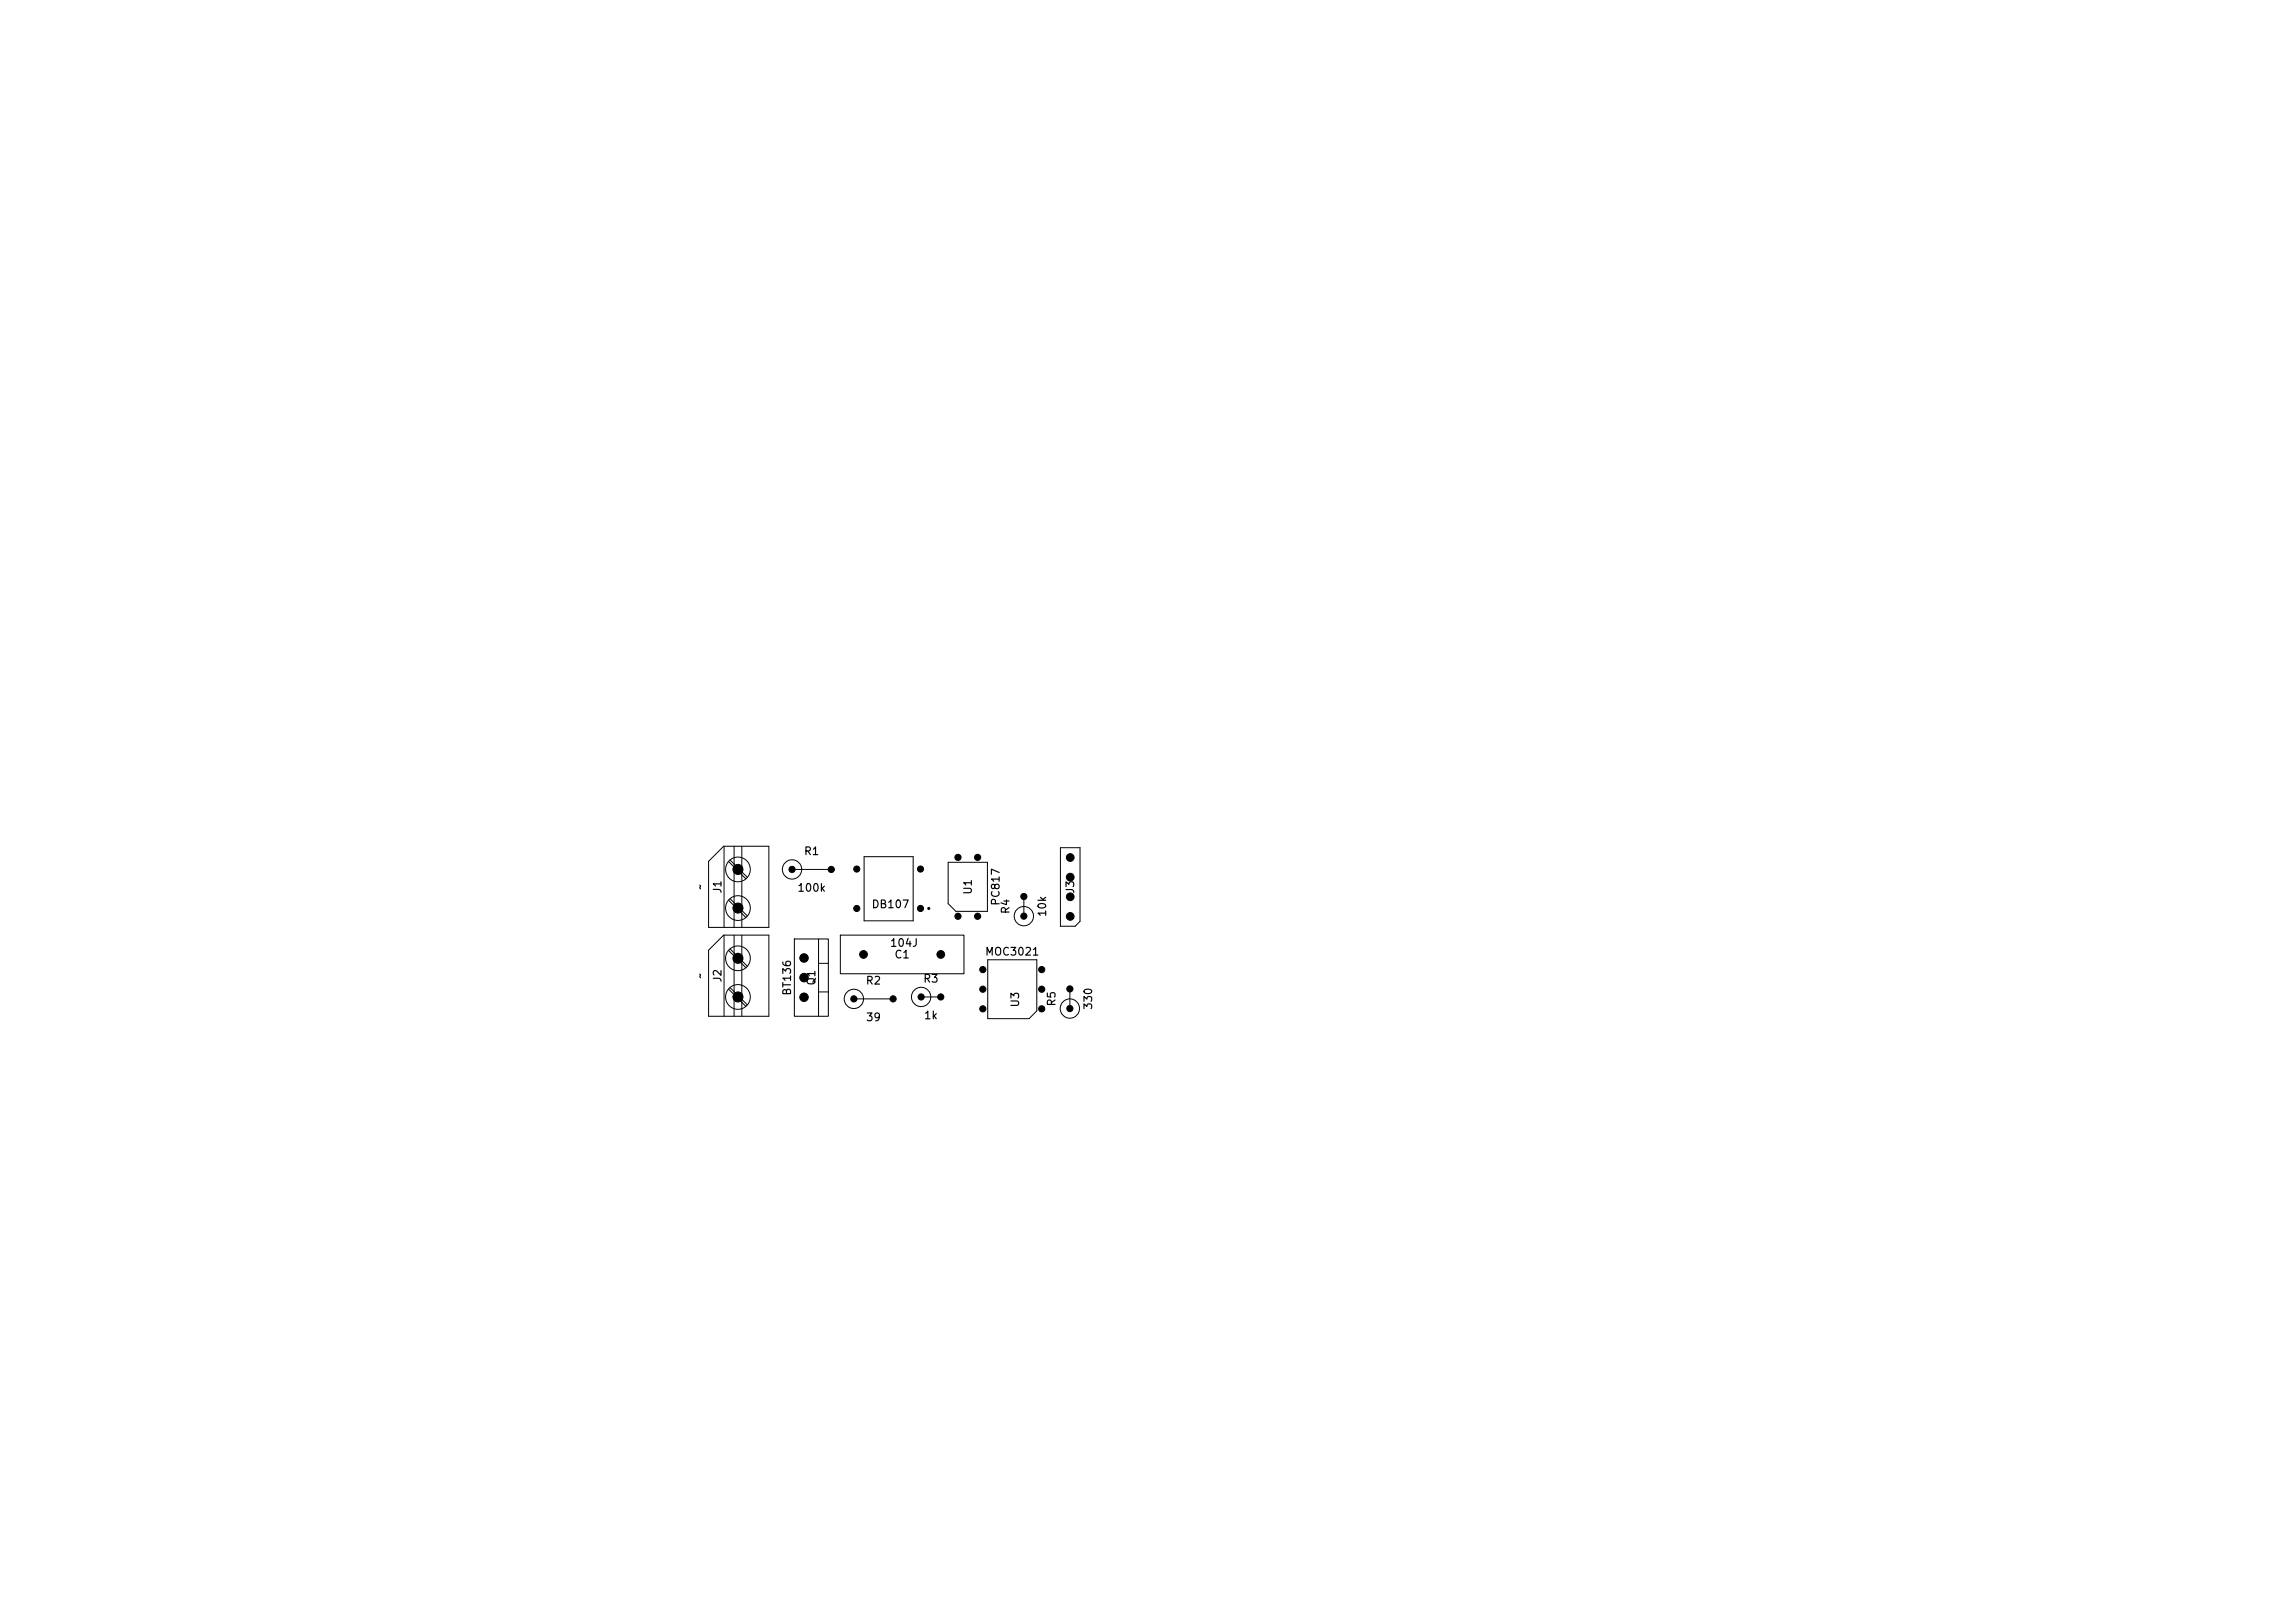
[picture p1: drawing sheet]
<svg xmlns="http://www.w3.org/2000/svg" width="297mm" height="210mm" viewBox="0 0 297 210" stroke-linecap="round" stroke-linejoin="round" font-family="sans-serif">
<defs><g id="words">
<g font-size="1">
<text x="104" y="110.9">R1</text>
<text x="91.3" y="115.2" transform="rotate(-90 91.3 115.2)">~</text>
<text x="93.6" y="115.7" transform="rotate(-90 93.6 115.7)">J1</text>
<text x="103.1" y="115.6">100k</text>
<text x="112.7" y="117.8">DB107</text>
<text x="126" y="115.9" transform="rotate(-90 126 115.9)">U1</text>
<text x="129.6" y="117.3" transform="rotate(-90 129.6 117.3)">PC817</text>
<text x="130.9" y="118.4" transform="rotate(-90 130.9 118.4)">R4</text>
<text x="135.6" y="118.7" transform="rotate(-90 135.6 118.7)">10k</text>
<text x="139.3" y="115.7" transform="rotate(-90 139.3 115.7)">J3</text>
<text x="115.1" y="122.8">104J</text>
<text x="115.7" y="124.3">C1</text>
<text x="127.4" y="123.9">MOC3021</text>
<text x="91.3" y="126.7" transform="rotate(-90 91.3 126.7)">~</text>
<text x="93.6" y="127.2" transform="rotate(-90 93.6 127.2)">J2</text>
<text x="102.6" y="128.9" transform="rotate(-90 102.6 128.9)">BT136</text>
<text x="105.8" y="127.6" transform="rotate(-90 105.8 127.6)">Q1</text>
<text x="112" y="127.6">R2</text>
<text x="119.4" y="127.4">R3</text>
<text x="132.1" y="130.4" transform="rotate(-90 132.1 130.4)">U3</text>
<text x="136.8" y="130.3" transform="rotate(-90 136.8 130.3)">R5</text>
<text x="141.6" y="130.8" transform="rotate(-90 141.6 130.8)">330</text>
<text x="112" y="132.4">39</text>
<text x="119.5" y="132.1">1k</text>
</g>
</g></defs>
<g fill="none" stroke="#000" stroke-width=".13">
<path d="M93.6 109.5h5.9v10.5h-7.8v-8.5zM93.7 109.5v10.5M94.3 111.5l2.2 2.2M94.3 116.5l2.2 2.2M94.5 111.3l2.2 2.2M94.5 116.3l2.2 2.2M95 109.5v10.5M96 109.5v10.5M102.5 112.5h5.1M111.8 110.9h6.4v8.3h-6.4zM122.7 111.6h5.1v6.3h-4.1l-1-1zM132.5 116v2.5"/>
<path d="M137.2 109.7h2.6v9.5l-.7 .7h-1.9zM93.6 121h5.9v10.5h-7.8v-8.5zM93.7 121v10.5M94.3 123l2.2 2.2M94.3 128l2.2 2.2M94.5 122.8l2.2 2.2M94.5 127.8l2.2 2.2M95 121v10.5M96 121v10.5M102.8 121.5h4.4v10h-4.4zM105.9 121.5v10M105.9 124.7h1.3"/>
<path d="M105.9 128.4h1.3M108.8 121h16v5h-16zM110.5 129.3h5.1M119.2 129h2.5M127.8 124.2h6.4v6.6l-1 1h-5.4zM138.5 128v2.5"/>
<circle cx="95.5" cy="112.5" r="1.6"/>
<circle cx="95.5" cy="117.5" r="1.6"/>
<circle cx="102.5" cy="112.5" r="1.25"/>
<circle cx="132.5" cy="118.5" r="1.25"/>
<circle cx="95.5" cy="124" r="1.6"/>
<circle cx="95.5" cy="129" r="1.6"/>
<circle cx="110.5" cy="129.2" r="1.25"/>
<circle cx="119.2" cy="129" r="1.25"/>
<circle cx="138.5" cy="130.5" r="1.25"/>
</g>
<circle cx="120.2" cy="117.6" r=".1" fill="none" stroke="#000" stroke-width=".2"/>
<g fill="#000" stroke="#000" stroke-width=".13">
<circle cx="95.5" cy="117.5" r=".65"/>
<circle cx="95.5" cy="112.5" r=".65"/>
<circle cx="102.5" cy="112.5" r=".4"/>
<circle cx="107.6" cy="112.5" r=".4"/>
<circle cx="110.9" cy="117.5" r=".39"/>
<circle cx="110.9" cy="112.5" r=".4"/>
<circle cx="119.1" cy="117.5" r=".39"/>
<circle cx="119.1" cy="112.5" r=".4"/>
<circle cx="124" cy="110.9" r=".4"/>
<circle cx="124" cy="118.6" r=".4"/>
<circle cx="126.5" cy="118.6" r=".4"/>
<circle cx="126.5" cy="110.9" r=".4"/>
<circle cx="132.5" cy="116" r=".4"/>
<circle cx="132.5" cy="118.5" r=".4"/>
<circle cx="138.5" cy="111" r=".5"/>
<circle cx="138.5" cy="118.6" r=".5"/>
<circle cx="138.5" cy="113.5" r=".5"/>
<circle cx="138.5" cy="116" r=".5"/>
<circle cx="95.5" cy="129" r=".65"/>
<circle cx="95.5" cy="124" r=".65"/>
<circle cx="104" cy="126.5" r=".55"/>
<circle cx="104" cy="124" r=".55"/>
<circle cx="104" cy="129" r=".55"/>
<circle cx="110.5" cy="129.2" r=".4"/>
<circle cx="111.7" cy="123.5" r=".5"/>
<circle cx="115.6" cy="129.2" r=".4"/>
<circle cx="119.2" cy="129" r=".4"/>
<circle cx="121.7" cy="129" r=".4"/>
<circle cx="121.7" cy="123.5" r=".5"/>
<circle cx="127.2" cy="130.5" r=".4"/>
<circle cx="127.2" cy="128" r=".4"/>
<circle cx="127.2" cy="125.5" r=".4"/>
<circle cx="134.8" cy="130.5" r=".4"/>
<circle cx="134.8" cy="128" r=".4"/>
<circle cx="134.8" cy="125.5" r=".4"/>
<circle cx="138.5" cy="130.5" r=".4"/>
<circle cx="138.5" cy="128" r=".4"/>
</g>
<use href="#words"/>
</svg>
